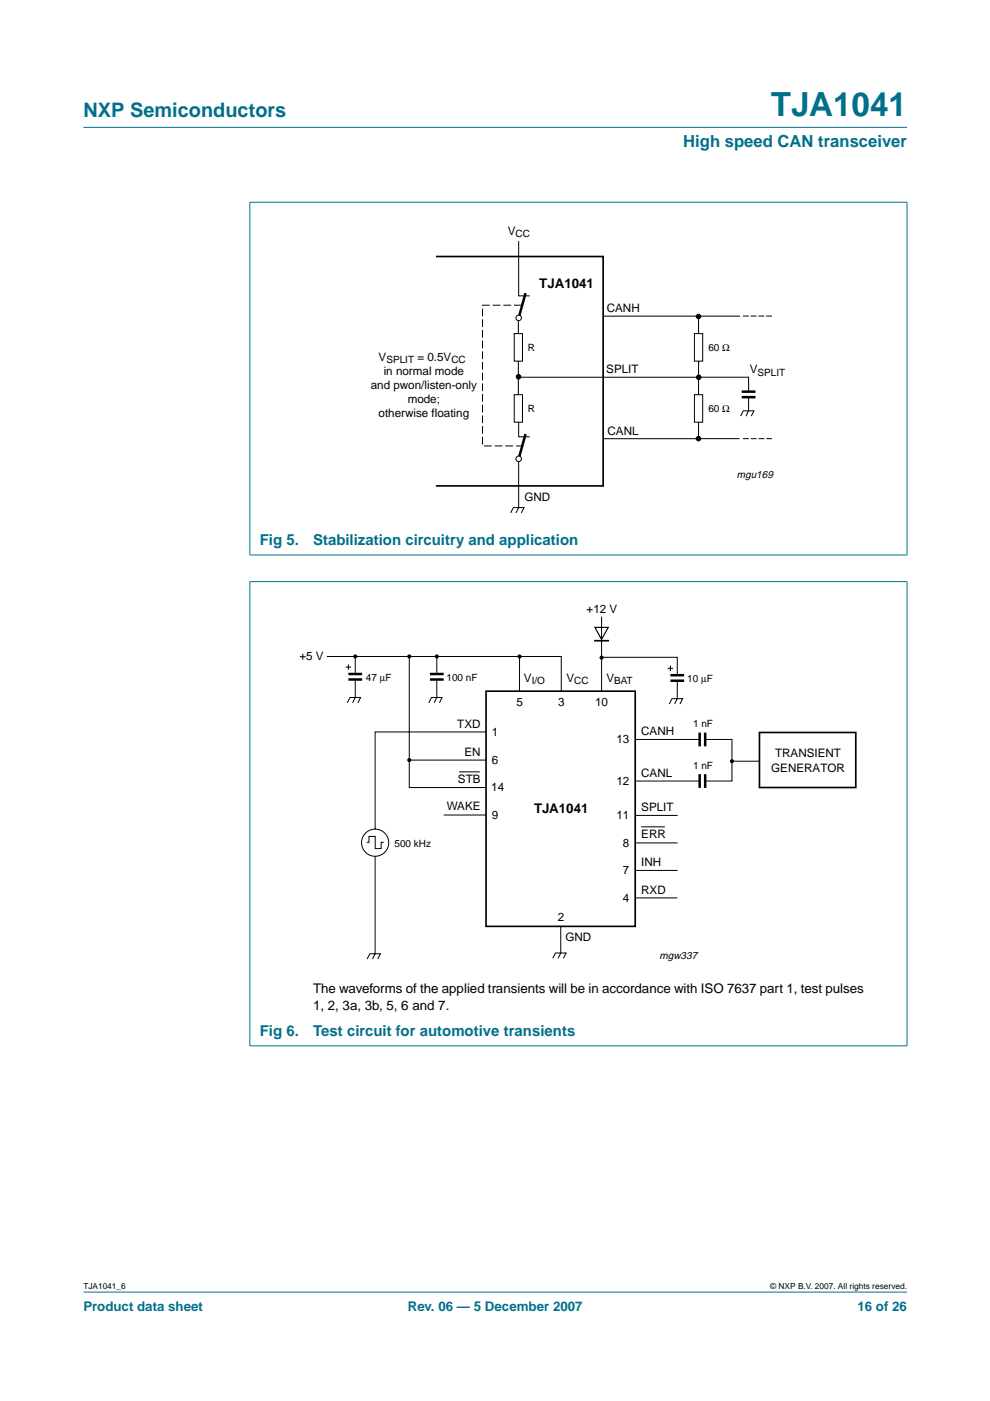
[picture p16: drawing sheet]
<svg xmlns="http://www.w3.org/2000/svg" width="210mm" height="297mm" viewBox="0 0 210 297" stroke-linecap="round" stroke-linejoin="round" font-family="sans-serif">
<defs><g id="words">
<text font-size="7.1" fill="#00708a" x="163.4" y="24.7">TJA1041</text>
<text font-size="4.2" fill="#00708a" x="17.7" y="24.9">NXP Semiconductors</text>
<text font-size="3.5" fill="#00708a" x="144.9" y="31.1">High speed CAN transceiver</text>
<g font-size="3.2" fill="#00708a">
<text x="55.1" y="115.6">Fig 5.</text>
<text x="66.4" y="115.6">Stabilization circuitry and application</text>
<text x="55.1" y="219.6">Fig 6.</text>
<text x="66.4" y="219.6">Test circuit for automotive transients</text>
</g>
<g font-size="2.8">
<text x="114.3" y="61.1">TJA1041</text>
<text x="113.2" y="172.5">TJA1041</text>
<text x="66.4" y="210.6">The waveforms of the applied transients will be in accordance with ISO 7637 part 1, test pulses</text>
<text x="66.4" y="214.1">1, 2, 3a, 3b, 5, 6 and 7.</text>
</g>
<g font-size="2.8" fill="#00708a">
<text x="17.7" y="278">Product data sheet</text>
<text x="86.5" y="278">Rev. 06 — 5 December 2007</text>
<text x="181.8" y="278">16 of 26</text>
</g>
<g font-size="2.5">
<text x="107.7" y="49.7">V</text>
<text x="128.6" y="66.2">CANH</text>
<text x="80.3" y="76.5">V</text>
<text x="88.5" y="76.5">= 0.5V</text>
<text x="78.6" y="82.5">and pwon/listen-only</text>
<text x="81.4" y="79.5">in normal mode</text>
<text x="128.5" y="79.2">SPLIT</text>
<text x="159" y="79.2">V</text>
<text x="80.3" y="88.5">otherwise floating</text>
<text x="86.4" y="85.5">mode;</text>
<text x="128.8" y="92.1">CANL</text>
<text x="111.2" y="106.3">GND</text>
<text x="124.4" y="130">+12 V</text>
<text x="63.5" y="139.9">+5 V</text>
<text x="109.5" y="149.6">5</text>
<text x="111.1" y="144.6">V</text>
<text x="118.3" y="149.6">3</text>
<text x="120.1" y="144.6">V</text>
<text x="126.2" y="149.6">10</text>
<text x="128.6" y="144.6">V</text>
<text x="97" y="154.3">TXD</text>
<text x="136" y="155.9">CANH</text>
<text x="98.5" y="160.2">EN</text>
<text x="104.3" y="156.1">1</text>
<text x="104.3" y="161.9">6</text>
<text x="130.7" y="157.6">13</text>
<text x="164.3" y="160.6">TRANSIENT</text>
<text x="97.1" y="166.1">STB</text>
<text x="104.2" y="167.8">14</text>
<text x="130.7" y="166.4">12</text>
<text x="136" y="164.7">CANL</text>
<text x="163.5" y="163.6">GENERATOR</text>
<text x="94.7" y="171.8">WAKE</text>
<text x="104.3" y="173.6">9</text>
<text x="130.7" y="173.7">11</text>
<text x="136" y="172">SPLIT</text>
<text x="132.1" y="179.5">8</text>
<text x="136" y="177.7">ERR</text>
<text x="132.1" y="185.3">7</text>
<text x="136" y="183.7">INH</text>
<text x="132.1" y="191.2">4</text>
<text x="136" y="189.5">RXD</text>
<text x="118.3" y="195.2">2</text>
<text x="119.9" y="199.6">GND</text>
</g>
<g font-size="2.2">
<text x="156.2" y="101.3">mgu169</text>
<text x="139.8" y="203.4">mgw337</text>
</g>
<g font-size="2.1">
<text x="109.3" y="50.2">CC</text>
<text x="81.9" y="77">SPLIT</text>
<text x="95.7" y="77">CC</text>
<text x="111.9" y="74.3">R</text>
<text x="150.2" y="74.3">60 Ω</text>
<text x="160.6" y="79.7">SPLIT</text>
<text x="111.9" y="87.4">R</text>
<text x="150.2" y="87.4">60 Ω</text>
<text x="77.6" y="144.3">47 µF</text>
<text x="94.7" y="144.3">100 nF</text>
<text x="112.7" y="145.1">I/O</text>
<text x="121.7" y="145.1">CC</text>
<text x="130.2" y="145.1">BAT</text>
<text x="145.7" y="144.5">10 µF</text>
<text x="147" y="154.2">1 nF</text>
<text x="147" y="163.1">1 nF</text>
<text x="83.7" y="179.6">500 kHz</text>
</g>
<g font-size="1.8">
<text x="17.7" y="273.4">TJA1041_6</text>
<text x="163.3" y="273.4">© NXP B.V. 2007. All rights reserved.</text>
</g>
</g></defs>
<g fill="#00708a" stroke="#00708a" stroke-width=".21">
<path d="M17.7 273.9h174.6z"/>
<path d="M17.7 27h174.6z"/>
<path d="M53 42.9v74.7z"/>
<path d="M192.3 42.9v74.7z"/>
<path d="M52.9 42.9h139.5z"/>
<path d="M52.9 117.7h139.5z"/>
<path d="M53 123.4v98.3z"/>
<path d="M192.3 123.4v98.3z"/>
<path d="M52.9 123.3h139.5z"/>
<path d="M52.9 221.7h139.5z"/>
</g>
<g fill="none" stroke="#000" stroke-width=".21">
<path d="M109 70.7h1.8v5.9h-1.8zM109.9 67v3.7M109.9 76.6v7.1M109.9 80h38.3M147.2 70.7h1.8v5.9h-1.8zM148.1 76.6v7.1M156.9 67h-8.8v3.7M109 83.7h1.8v5.8h-1.8zM110 97.9v9.7l-.6 1.1M147.2 83.7h1.8v5.8h-1.8zM148.1 89.5v3.5h8.7M157 88.2l.6-1.1h2.2l-.5 1.1"/>
<path d="M158.7 87.1l-.5 1.1M108.3 108.7l.5-1.1h2.3l-.6 1.1"/>
</g>
<path d="M111.4 92l-1.4 5.3" fill="none" stroke="#000" stroke-width=".53"/>
<circle cx="110" cy="97.3" r=".58" fill="#fff" stroke="#000" stroke-width=".21"/>
<path d="M110 89.4v3.2h2.3" fill="none" stroke="#000" stroke-width=".21"/>
<path d="M111.4 62.1l-1.4 5.3" fill="none" stroke="#000" stroke-width=".53"/>
<circle cx="110" cy="67.4" r=".58" fill="#fff" stroke="#000" stroke-width=".21"/>
<g fill="none" stroke="#000" stroke-width=".21">
<path d="M110 51.1v11.6h2.3M127.9 67h20.2M148.1 80h10.6v3M127.9 93h20.2M158.7 84.2v2.9M69.3 139.2h49.7v7.3M75.3 139.1v3.8M86.8 139.2v27.8h16.3M92.6 139.1v3.8M110.2 139.2v7.3M127.5 139.4h16.1v3.8M127.5 130.9v15.6"/>
<path d="M73.3 141.4h1.1M73.6 149l.6-1.1h2.3l-.6 1.1M73.9 140.9v1.1M75.3 144.1v3.8l-.5 1.1M90.9 149l.6-1.1h2.2l-.5 1.1M92.6 144.1v3.8l-.6 1.1M103.1 155.2h-23.6v20.6M134.7 156.8h13.6M141.6 141.7h1.1M141.9 149.3l.6-1.2h2.2l-.5 1.2M142.1 141.1v1.2M143.6 144.3v3.8l-.6 1.2"/>
<path d="M149.5 156.8h5.7v8.8h-5.7M77.7 178.6h.5v-1.3h1.4v2.6h1.2v-1.3h.6M86.8 161.2h16.3M94.1 172.8h9M97.3 163.6h4.4M134.7 165.6h13.6M134.7 172.9h9M134.7 178.7h9M136 175.3h5M155.2 161.4h5.8M79.5 181.6v20.6l-.5 1.1M118.9 196.4v5.6l-.6 1.2"/>
<path d="M134.7 184.5h9M134.7 190.4h8.9M77.8 203.3l.6-1.1h2.3l-.6 1.1M117.2 203.2l.6-1.2h2.2l-.5 1.2"/>
<circle cx="79.5" cy="178.7" r="2.88"/>
</g>
<path d="M157.3 83h2.9M157.3 84.2h2.9M73.9 142.9h2.9M73.9 144.1h2.9M91.2 142.9h2.9M91.2 144.1h2.9M142.1 143.2h3M142.1 144.3h3M148.3 155.3v2.9M149.5 155.3v2.9M148.3 164.1v3M149.5 164.1v3" fill="none" stroke="#000" stroke-width=".53"/>
<g fill="#000" stroke="#000" stroke-width=".21">
<circle cx="109.9" cy="79.9" r=".48"/>
<circle cx="148.1" cy="67.1" r=".48"/>
<circle cx="148.2" cy="80" r=".48"/>
<circle cx="148.1" cy="93" r=".48"/>
</g>
<path d="M92.4 54.4h35.5v48.6h-35.5M126.1 135.8h2.9M103.1 146.5h31.6v49.9h-31.6zM161 155.3h20.4v11.7h-20.4z" fill="none" stroke="#000" stroke-width=".35"/>
<path d="M157.5 67h6.4M157.5 93h6.4" fill="none" stroke="#000" stroke-width=".21" stroke-dasharray="1.2 .4" stroke-linecap="butt"/>
<path d="M110.6 64.7h-8.3v29.8h8.3" fill="none" stroke="#000" stroke-width=".21" stroke-dasharray="1.6 .6" stroke-linecap="butt"/>
<g fill="#000">
<circle cx="75.3" cy="139.2" r=".44"/>
<circle cx="86.8" cy="139.2" r=".44"/>
<circle cx="92.6" cy="139.2" r=".44"/>
<circle cx="110.2" cy="139.2" r=".44"/>
<circle cx="127.5" cy="139.4" r=".44"/>
<circle cx="86.8" cy="161.2" r=".44"/>
<circle cx="155.2" cy="161.4" r=".44"/>
</g>
<path d="M126.1 133h2.9l-1.5 2.6z" fill="none" stroke="#000" stroke-width=".25"/>
<use href="#words"/>
</svg>
